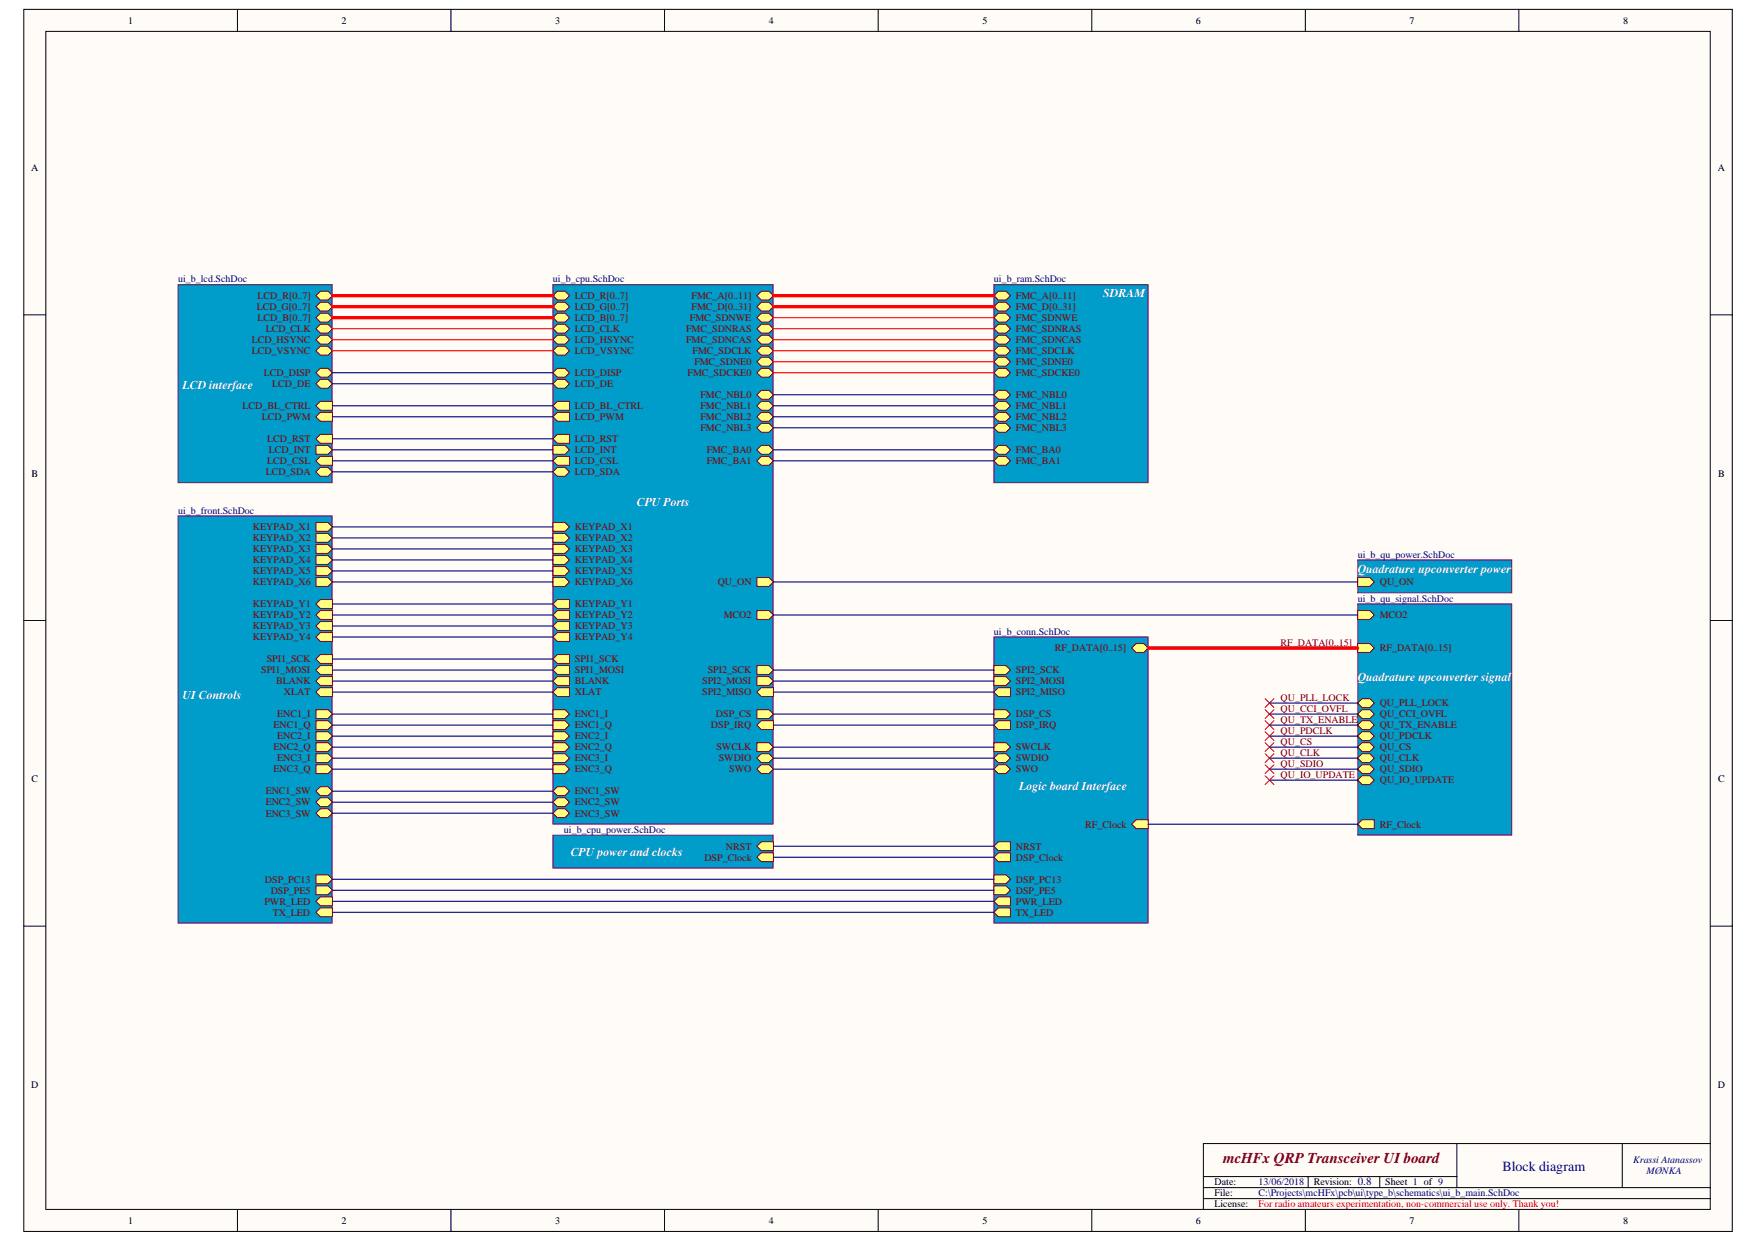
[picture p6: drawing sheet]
<svg xmlns="http://www.w3.org/2000/svg" width="297mm" height="210mm" viewBox="0 0 297 210" stroke-linecap="round" stroke-linejoin="round" font-family="sans-serif">
<defs><g id="words">
<text font-size="2.5" fill="#800000" x="206.6" y="196.5">mcHFx QRP Transceiver UI board</text>
<text font-size="2.4" fill="#000080" x="253.7" y="197.8">Block diagram</text>
<g font-size="2" fill="#fff">
<text x="186.3" y="50.2">SDRAM</text>
<text x="30.8" y="65.7">LCD interface</text>
<text x="107.5" y="85.4">CPU Ports</text>
<text x="229.3" y="96.7">Quadrature upconverter power</text>
<text x="30.8" y="118.1">UI Controls</text>
<text x="229.3" y="114.9">Quadrature upconverter signal</text>
<text x="172.1" y="133.4">Logic board Interface</text>
<text x="96.4" y="144.5">CPU power and clocks</text>
</g>
<g font-size="1.7">
<text x="21.7" y="4">1</text>
<text x="57.7" y="4">2</text>
<text x="93.8" y="4">3</text>
<text x="129.8" y="4">4</text>
<text x="165.9" y="4">5</text>
<text x="202" y="4">6</text>
<text x="238" y="4">7</text>
<text x="274.1" y="4">8</text>
<text x="5.3" y="28.9">A</text>
<text x="290.1" y="28.9">A</text>
<text x="5.3" y="80.5">B</text>
<text x="290.1" y="80.5">B</text>
<text x="5.3" y="132.1">C</text>
<text x="290.1" y="132.1">C</text>
<text x="5.3" y="183.7">D</text>
<text x="290.1" y="183.7">D</text>
<text x="205.1" y="200.2">Date:</text>
<text x="205.1" y="202">File:</text>
<text x="205.1" y="203.9">License:</text>
<text x="221.8" y="200.2">Revision: 0.8</text>
<text x="233.9" y="200.2">Sheet 1 of 9</text>
<text x="21.7" y="206.7">1</text>
<text x="57.7" y="206.7">2</text>
<text x="93.8" y="206.7">3</text>
<text x="129.8" y="206.7">4</text>
<text x="165.9" y="206.7">5</text>
<text x="202" y="206.7">6</text>
<text x="238" y="206.7">7</text>
<text x="274.1" y="206.7">8</text>
</g>
<g font-size="1.7" fill="#000080">
<text x="30.1" y="47.7">ui_b_lcd.SchDoc</text>
<text x="93.4" y="47.7">ui_b_cpu.SchDoc</text>
<text x="167.8" y="47.7">ui_b_ram.SchDoc</text>
<text x="30.1" y="86.8">ui_b_front.SchDoc</text>
<text x="229.3" y="94.2">ui_b_qu_power.SchDoc</text>
<text x="229.3" y="101.6">ui_b_qu_signal.SchDoc</text>
<text x="167.8" y="107.2">ui_b_conn.SchDoc</text>
<text x="95.2" y="140.7">ui_b_cpu_power.SchDoc</text>
<text x="275.8" y="196.5">Krassi Atanassov</text>
<text x="212.5" y="200.2">13/06/2018</text>
<text x="212.5" y="202">C:\Projects\mcHFx\pcb\ui\type_b\schematics\ui_b_main.SchDoc</text>
<text x="278" y="198.3">MØNKA</text>
</g>
<g font-size="1.7" fill="#800000">
<text x="43.3" y="52.3">LCD_G[0..7]</text>
<text x="43.5" y="50.5">LCD_R[0..7]</text>
<text x="97.1" y="50.5">LCD_R[0..7]</text>
<text x="97.1" y="52.3">LCD_G[0..7]</text>
<text x="116.8" y="50.5">FMC_A[0..11]</text>
<text x="116.8" y="52.3">FMC_D[0..31]</text>
<text x="171.6" y="50.5">FMC_A[0..11]</text>
<text x="171.6" y="52.3">FMC_D[0..31]</text>
<text x="42.5" y="58">LCD_HSYNC</text>
<text x="42.5" y="59.8">LCD_VSYNC</text>
<text x="43.5" y="54.2">LCD_B[0..7]</text>
<text x="44.9" y="56.1">LCD_CLK</text>
<text x="97.1" y="54.2">LCD_B[0..7]</text>
<text x="97.1" y="58">LCD_HSYNC</text>
<text x="97.1" y="56.1">LCD_CLK</text>
<text x="97.1" y="59.8">LCD_VSYNC</text>
<text x="115.9" y="56.1">FMC_SDNRAS</text>
<text x="115.9" y="58">FMC_SDNCAS</text>
<text x="116.5" y="54.2">FMC_SDNWE</text>
<text x="117" y="59.8">FMC_SDCLK</text>
<text x="171.6" y="54.2">FMC_SDNWE</text>
<text x="171.6" y="56.1">FMC_SDNRAS</text>
<text x="171.6" y="58">FMC_SDNCAS</text>
<text x="171.6" y="59.8">FMC_SDCLK</text>
<text x="44.6" y="63.5">LCD_DISP</text>
<text x="46" y="65.4">LCD_DE</text>
<text x="97.1" y="63.5">LCD_DISP</text>
<text x="97.1" y="65.4">LCD_DE</text>
<text x="116.1" y="63.5">FMC_SDCKE0</text>
<text x="117.3" y="61.7">FMC_SDNE0</text>
<text x="171.6" y="61.7">FMC_SDNE0</text>
<text x="171.6" y="63.5">FMC_SDCKE0</text>
<text x="40.9" y="69.1">LCD_BL_CTRL</text>
<text x="44.2" y="71">LCD_PWM</text>
<text x="97.1" y="69.1">LCD_BL_CTRL</text>
<text x="97.1" y="71">LCD_PWM</text>
<text x="118.3" y="67.2">FMC_NBL0</text>
<text x="118.3" y="69.1">FMC_NBL1</text>
<text x="118.3" y="71">FMC_NBL2</text>
<text x="171.6" y="67.2">FMC_NBL0</text>
<text x="171.6" y="69.1">FMC_NBL1</text>
<text x="171.6" y="71">FMC_NBL2</text>
<text x="45.1" y="74.7">LCD_RST</text>
<text x="45.4" y="76.5">LCD_INT</text>
<text x="97.1" y="76.5">LCD_INT</text>
<text x="97.1" y="74.7">LCD_RST</text>
<text x="118.3" y="72.8">FMC_NBL3</text>
<text x="119.3" y="76.5">FMC_BA0</text>
<text x="171.6" y="76.5">FMC_BA0</text>
<text x="171.6" y="72.8">FMC_NBL3</text>
<text x="44.9" y="80.3">LCD_SDA</text>
<text x="45.1" y="78.4">LCD_CSL</text>
<text x="97.1" y="78.4">LCD_CSL</text>
<text x="97.1" y="80.3">LCD_SDA</text>
<text x="119.3" y="78.4">FMC_BA1</text>
<text x="171.6" y="78.4">FMC_BA1</text>
<text x="42.7" y="89.5">KEYPAD_X1</text>
<text x="97.1" y="89.5">KEYPAD_X1</text>
<text x="42.7" y="91.4">KEYPAD_X2</text>
<text x="42.7" y="93.3">KEYPAD_X3</text>
<text x="42.7" y="95.1">KEYPAD_X4</text>
<text x="97.1" y="91.4">KEYPAD_X2</text>
<text x="97.1" y="93.3">KEYPAD_X3</text>
<text x="97.1" y="95.1">KEYPAD_X4</text>
<text x="42.7" y="97">KEYPAD_X5</text>
<text x="42.7" y="98.8">KEYPAD_X6</text>
<text x="97.1" y="97">KEYPAD_X5</text>
<text x="97.1" y="98.8">KEYPAD_X6</text>
<text x="121.2" y="98.8">QU_ON</text>
<text x="233" y="98.8">QU_ON</text>
<text x="42.7" y="102.6">KEYPAD_Y1</text>
<text x="42.7" y="104.4">KEYPAD_Y2</text>
<text x="42.7" y="106.3">KEYPAD_Y3</text>
<text x="97.1" y="102.6">KEYPAD_Y1</text>
<text x="97.1" y="104.4">KEYPAD_Y2</text>
<text x="97.1" y="106.3">KEYPAD_Y3</text>
<text x="122.2" y="104.4">MCO2</text>
<text x="233" y="104.4">MCO2</text>
<text x="42.7" y="108.1">KEYPAD_Y4</text>
<text x="44.1" y="113.7">SPI1_MOSI</text>
<text x="45" y="111.9">SPI1_SCK</text>
<text x="97.1" y="108.1">KEYPAD_Y4</text>
<text x="97.1" y="111.9">SPI1_SCK</text>
<text x="97.1" y="113.7">SPI1_MOSI</text>
<text x="119.5" y="113.7">SPI2_SCK</text>
<text x="171.6" y="113.7">SPI2_SCK</text>
<text x="178.1" y="110">RF_DATA[0..15]</text>
<text x="216.3" y="109.1">RF_DATA[0..15]</text>
<text x="233" y="110">RF_DATA[0..15]</text>
<text x="46.6" y="115.6">BLANK</text>
<text x="48" y="117.4">XLAT</text>
<text x="97.1" y="115.6">BLANK</text>
<text x="97.1" y="117.4">XLAT</text>
<text x="118.6" y="115.6">SPI2_MOSI</text>
<text x="118.6" y="117.4">SPI2_MISO</text>
<text x="171.6" y="115.6">SPI2_MOSI</text>
<text x="171.6" y="117.4">SPI2_MISO</text>
<text x="216.3" y="118.4">QU_PLL_LOCK</text>
<text x="233" y="119.3">QU_PLL_LOCK</text>
<text x="46.2" y="123">ENC1_Q</text>
<text x="46.8" y="121.1">ENC1_I</text>
<text x="46.8" y="124.9">ENC2_I</text>
<text x="97.1" y="121.1">ENC1_I</text>
<text x="97.1" y="123">ENC1_Q</text>
<text x="97.1" y="124.9">ENC2_I</text>
<text x="120.1" y="123">DSP_IRQ</text>
<text x="120.9" y="121.1">DSP_CS</text>
<text x="171.6" y="121.1">DSP_CS</text>
<text x="171.6" y="123">DSP_IRQ</text>
<text x="216.3" y="120.2">QU_CCI_OVFL</text>
<text x="216.3" y="122.1">QU_TX_ENABLE</text>
<text x="216.3" y="125.8">QU_CS</text>
<text x="216.3" y="123.9">QU_PDCLK</text>
<text x="233" y="121.1">QU_CCI_OVFL</text>
<text x="233" y="123">QU_TX_ENABLE</text>
<text x="233" y="124.9">QU_PDCLK</text>
<text x="46.2" y="126.7">ENC2_Q</text>
<text x="46.2" y="130.4">ENC3_Q</text>
<text x="46.8" y="128.6">ENC3_I</text>
<text x="97.1" y="126.7">ENC2_Q</text>
<text x="97.1" y="128.6">ENC3_I</text>
<text x="97.1" y="130.4">ENC3_Q</text>
<text x="121" y="126.7">SWCLK</text>
<text x="121.4" y="128.6">SWDIO</text>
<text x="123.1" y="130.4">SWO</text>
<text x="171.6" y="126.7">SWCLK</text>
<text x="171.6" y="128.6">SWDIO</text>
<text x="171.6" y="130.4">SWO</text>
<text x="216.3" y="127.6">QU_CLK</text>
<text x="216.3" y="129.5">QU_SDIO</text>
<text x="216.3" y="131.4">QU_IO_UPDATE</text>
<text x="233" y="126.7">QU_CS</text>
<text x="233" y="128.6">QU_CLK</text>
<text x="233" y="130.4">QU_SDIO</text>
<text x="44.9" y="137.9">ENC3_SW</text>
<text x="44.9" y="136">ENC2_SW</text>
<text x="44.9" y="134.2">ENC1_SW</text>
<text x="97.1" y="137.9">ENC3_SW</text>
<text x="97.1" y="136">ENC2_SW</text>
<text x="97.1" y="134.2">ENC1_SW</text>
<text x="233" y="132.3">QU_IO_UPDATE</text>
<text x="122.6" y="143.5">NRST</text>
<text x="171.6" y="143.5">NRST</text>
<text x="183.3" y="139.8">RF_Clock</text>
<text x="233" y="139.8">RF_Clock</text>
<text x="44.7" y="149.1">DSP_PC13</text>
<text x="119" y="145.3">DSP_Clock</text>
<text x="171.6" y="149.1">DSP_PC13</text>
<text x="171.6" y="145.3">DSP_Clock</text>
<text x="44.7" y="152.8">PWR_LED</text>
<text x="45.7" y="150.9">DSP_PE5</text>
<text x="46.1" y="154.6">TX_LED</text>
<text x="171.6" y="152.8">PWR_LED</text>
<text x="171.6" y="154.6">TX_LED</text>
<text x="171.6" y="150.9">DSP_PE5</text>
</g>
<text font-size="1.7" fill="#f00" x="212.5" y="203.9">For radio amateurs experimentation, non-commercial use only. Thank you!</text>
</g></defs>
<g fill="#fffcf8" stroke="#000" stroke-width=".17">
<path d="M4 1.6h288.5v206.4h-288.5z"/>
<path d="M7.7 5.3h281.1v198.9h-281.1z"/>
</g>
<g fill="none" stroke="#000" stroke-width=".17">
<path d="M40.1 1.6v3.7M76.2 1.6v3.7M112.2 1.6v3.7M148.3 1.6v3.7M184.4 1.6v3.7M220.4 1.6v3.7M256.5 1.6v3.7M4 53.2h3.7M288.8 53.2h3.8M4 104.8h3.7M288.8 104.8h3.8M4 156.4h3.7"/>
<path d="M288.8 156.4h3.8M203.2 198.7h42.8M220.9 198.7v1.8M233 198.7v1.8M246 193.1v7.4M274 193.1v7.4M288.8 193.1h-85.6v11.2M40.1 204.3v3.7M76.2 204.3v3.7M112.2 204.3v3.7M148.3 204.3v3.7M184.4 204.3v3.7"/>
<path d="M203.2 200.5h85.6M203.2 202.4h85.6M220.4 204.3v3.7M256.5 204.3v3.7"/>
</g>
<path d="M30.1 87.1h26v68.8h-26z" fill="#009cca" stroke="#800080" stroke-width=".19"/>
<path d="M53.4 147.7h2l.7 .8-.7 .7h-2z" fill-rule="evenodd" fill="#ffff80"/>
<path d="M53.4 147.7h2l.7 .8-.7 .7h-2z" fill="none" stroke="#800000" stroke-width=".17"/>
<path d="M53.4 88.2h2l.7 .8-.7 .7h-2z" fill-rule="evenodd" fill="#ffff80"/>
<path d="M53.4 88.2h2l.7 .8-.7 .7h-2z" fill="none" stroke="#800000" stroke-width=".17"/>
<path d="M53.4 90.1h2l.7 .7-.7 .8h-2z" fill-rule="evenodd" fill="#ffff80"/>
<path d="M53.4 90.1h2l.7 .7-.7 .8h-2z" fill="none" stroke="#800000" stroke-width=".17"/>
<path d="M53.4 92h2l.7 .7-.7 .7h-2z" fill-rule="evenodd" fill="#ffff80"/>
<path d="M53.4 92h2l.7 .7-.7 .7h-2z" fill="none" stroke="#800000" stroke-width=".17"/>
<path d="M53.4 93.8h2l.7 .8-.7 .7h-2z" fill-rule="evenodd" fill="#ffff80"/>
<path d="M53.4 93.8h2l.7 .8-.7 .7h-2z" fill="none" stroke="#800000" stroke-width=".17"/>
<path d="M53.4 95.7h2l.7 .7-.7 .8h-2z" fill-rule="evenodd" fill="#ffff80"/>
<path d="M53.4 95.7h2l.7 .7-.7 .8h-2z" fill="none" stroke="#800000" stroke-width=".17"/>
<path d="M53.4 97.5h2l.7 .8-.7 .7h-2z" fill-rule="evenodd" fill="#ffff80"/>
<path d="M53.4 97.5h2l.7 .8-.7 .7h-2z" fill="none" stroke="#800000" stroke-width=".17"/>
<path d="M53.4 102l.7-.7h2v1.4h-2z" fill-rule="evenodd" fill="#ffff80"/>
<path d="M53.4 102l.7-.7h2v1.4h-2z" fill="none" stroke="#800000" stroke-width=".17"/>
<path d="M53.4 103.9l.7-.8h2v1.5h-2z" fill-rule="evenodd" fill="#ffff80"/>
<path d="M53.4 103.9l.7-.8h2v1.5h-2z" fill="none" stroke="#800000" stroke-width=".17"/>
<path d="M53.4 105.7l.7-.7h2v1.5h-2z" fill-rule="evenodd" fill="#ffff80"/>
<path d="M53.4 105.7l.7-.7h2v1.5h-2z" fill="none" stroke="#800000" stroke-width=".17"/>
<path d="M53.4 107.6l.7-.8h2v1.5h-2z" fill-rule="evenodd" fill="#ffff80"/>
<path d="M53.4 107.6l.7-.8h2v1.5h-2z" fill="none" stroke="#800000" stroke-width=".17"/>
<path d="M53.4 111.3l.7-.8h2v1.5h-2z" fill-rule="evenodd" fill="#ffff80"/>
<path d="M53.4 111.3l.7-.8h2v1.5h-2z" fill="none" stroke="#800000" stroke-width=".17"/>
<path d="M53.4 113.2l.7-.8h2v1.5h-2z" fill-rule="evenodd" fill="#ffff80"/>
<path d="M53.4 113.2l.7-.8h2v1.5h-2z" fill="none" stroke="#800000" stroke-width=".17"/>
<path d="M53.4 115l.7-.7h2v1.5h-2z" fill-rule="evenodd" fill="#ffff80"/>
<path d="M53.4 115l.7-.7h2v1.5h-2z" fill="none" stroke="#800000" stroke-width=".17"/>
<path d="M53.4 116.9l.7-.8h2v1.5h-2z" fill-rule="evenodd" fill="#ffff80"/>
<path d="M53.4 116.9l.7-.8h2v1.5h-2z" fill="none" stroke="#800000" stroke-width=".17"/>
<path d="M53.4 119.8h2l.7 .8-.7 .7h-2z" fill-rule="evenodd" fill="#ffff80"/>
<path d="M53.4 119.8h2l.7 .8-.7 .7h-2z" fill="none" stroke="#800000" stroke-width=".17"/>
<path d="M53.4 121.7h2l.7 .7-.7 .8h-2z" fill-rule="evenodd" fill="#ffff80"/>
<path d="M53.4 121.7h2l.7 .7-.7 .8h-2z" fill="none" stroke="#800000" stroke-width=".17"/>
<path d="M53.4 123.6h2l.7 .7-.7 .8h-2z" fill-rule="evenodd" fill="#ffff80"/>
<path d="M53.4 123.6h2l.7 .7-.7 .8h-2z" fill="none" stroke="#800000" stroke-width=".17"/>
<path d="M53.4 125.4h2l.7 .8-.7 .7h-2z" fill-rule="evenodd" fill="#ffff80"/>
<path d="M53.4 125.4h2l.7 .8-.7 .7h-2z" fill="none" stroke="#800000" stroke-width=".17"/>
<path d="M53.4 127.3h2l.7 .7-.7 .8h-2z" fill-rule="evenodd" fill="#ffff80"/>
<path d="M53.4 127.3h2l.7 .7-.7 .8h-2z" fill="none" stroke="#800000" stroke-width=".17"/>
<path d="M53.4 129.1h2l.7 .8-.7 .7h-2z" fill-rule="evenodd" fill="#ffff80"/>
<path d="M53.4 129.1h2l.7 .8-.7 .7h-2z" fill="none" stroke="#800000" stroke-width=".17"/>
<path d="M53.4 152.2l.7-.7h2v1.4h-2z" fill-rule="evenodd" fill="#ffff80"/>
<path d="M53.4 152.2l.7-.7h2v1.4h-2z" fill="none" stroke="#800000" stroke-width=".17"/>
<path d="M53.4 154.1l.7-.8h2v1.5h-2z" fill-rule="evenodd" fill="#ffff80"/>
<path d="M53.4 154.1l.7-.8h2v1.5h-2z" fill="none" stroke="#800000" stroke-width=".17"/>
<path d="M53.4 149.6h2l.7 .7-.7 .8h-2z" fill-rule="evenodd" fill="#ffff80"/>
<path d="M53.4 149.6h2l.7 .7-.7 .8h-2z" fill="none" stroke="#800000" stroke-width=".17"/>
<path d="M53.4 137.3l.7-.7h1.3l.7 .7-.7 .8h-1.3z" fill-rule="evenodd" fill="#ffff80"/>
<path d="M53.4 137.3l.7-.7h1.3l.7 .7-.7 .8h-1.3z" fill="none" stroke="#800000" stroke-width=".17"/>
<path d="M53.4 135.5l.7-.8h1.3l.7 .8-.7 .7h-1.3z" fill-rule="evenodd" fill="#ffff80"/>
<path d="M53.4 135.5l.7-.8h1.3l.7 .8-.7 .7h-1.3z" fill="none" stroke="#800000" stroke-width=".17"/>
<path d="M53.4 133.6l.7-.7h1.3l.7 .7-.7 .7h-1.3z" fill-rule="evenodd" fill="#ffff80"/>
<path d="M53.4 133.6l.7-.7h1.3l.7 .7-.7 .7h-1.3z" fill="none" stroke="#800000" stroke-width=".17"/>
<path d="M167.8 107.6h26.1v48.3h-26.1z" fill="#009cca" stroke="#800080" stroke-width=".19"/>
<path d="M167.8 147.7h2.1l.7 .8-.7 .7h-2.1z" fill-rule="evenodd" fill="#ffff80"/>
<path d="M167.8 147.7h2.1l.7 .8-.7 .7h-2.1z" fill="none" stroke="#800000" stroke-width=".17"/>
<path d="M167.8 152.2l.8-.7h2v1.4h-2z" fill-rule="evenodd" fill="#ffff80"/>
<path d="M167.8 152.2l.8-.7h2v1.4h-2z" fill="none" stroke="#800000" stroke-width=".17"/>
<path d="M167.8 154.1l.8-.8h2v1.5h-2z" fill-rule="evenodd" fill="#ffff80"/>
<path d="M167.8 154.1l.8-.8h2v1.5h-2z" fill="none" stroke="#800000" stroke-width=".17"/>
<path d="M167.8 149.6h2.1l.7 .7-.7 .8h-2.1z" fill-rule="evenodd" fill="#ffff80"/>
<path d="M167.8 149.6h2.1l.7 .7-.7 .8h-2.1z" fill="none" stroke="#800000" stroke-width=".17"/>
<path d="M167.8 125.4h2.1l.7 .8-.7 .7h-2.1z" fill-rule="evenodd" fill="#ffff80"/>
<path d="M167.8 125.4h2.1l.7 .8-.7 .7h-2.1z" fill="none" stroke="#800000" stroke-width=".17"/>
<path d="M167.8 128l.8-.7h1.3l.7 .7-.7 .8h-1.3z" fill-rule="evenodd" fill="#ffff80"/>
<path d="M167.8 128l.8-.7h1.3l.7 .7-.7 .8h-1.3z" fill="none" stroke="#800000" stroke-width=".17"/>
<path d="M167.8 129.9l.8-.8h1.3l.7 .8-.7 .7h-1.3z" fill-rule="evenodd" fill="#ffff80"/>
<path d="M167.8 129.9l.8-.8h1.3l.7 .8-.7 .7h-1.3z" fill="none" stroke="#800000" stroke-width=".17"/>
<path d="M167.8 142.9l.8-.7h2v1.4h-2z" fill-rule="evenodd" fill="#ffff80"/>
<path d="M167.8 142.9l.8-.7h2v1.4h-2z" fill="none" stroke="#800000" stroke-width=".17"/>
<path d="M167.8 112.4h2.1l.7 .8-.7 .7h-2.1z" fill-rule="evenodd" fill="#ffff80"/>
<path d="M167.8 112.4h2.1l.7 .8-.7 .7h-2.1z" fill="none" stroke="#800000" stroke-width=".17"/>
<path d="M167.8 114.3h2.1l.7 .7-.7 .8h-2.1z" fill-rule="evenodd" fill="#ffff80"/>
<path d="M167.8 114.3h2.1l.7 .7-.7 .8h-2.1z" fill="none" stroke="#800000" stroke-width=".17"/>
<path d="M167.8 116.9l.8-.8h2v1.5h-2z" fill-rule="evenodd" fill="#ffff80"/>
<path d="M167.8 116.9l.8-.8h2v1.5h-2z" fill="none" stroke="#800000" stroke-width=".17"/>
<path d="M167.8 119.8h2.1l.7 .8-.7 .7h-2.1z" fill-rule="evenodd" fill="#ffff80"/>
<path d="M167.8 119.8h2.1l.7 .8-.7 .7h-2.1z" fill="none" stroke="#800000" stroke-width=".17"/>
<path d="M167.8 122.4l.8-.7h2v1.5h-2z" fill-rule="evenodd" fill="#ffff80"/>
<path d="M167.8 122.4l.8-.7h2v1.5h-2z" fill="none" stroke="#800000" stroke-width=".17"/>
<path d="M191.1 139.2l.8-.8h2v1.5h-2z" fill-rule="evenodd" fill="#ffff80"/>
<path d="M191.1 139.2l.8-.8h2v1.5h-2z" fill="none" stroke="#800000" stroke-width=".17"/>
<path d="M167.8 144.8l.8-.8h2v1.5h-2z" fill-rule="evenodd" fill="#ffff80"/>
<path d="M167.8 144.8l.8-.8h2v1.5h-2z" fill="none" stroke="#800000" stroke-width=".17"/>
<path d="M191.1 109.4l.8-.7h1.3l.7 .7-.7 .8h-1.3z" fill-rule="evenodd" fill="#ffff80"/>
<path d="M191.1 109.4l.8-.7h1.3l.7 .7-.7 .8h-1.3z" fill="none" stroke="#800000" stroke-width=".17"/>
<path d="M93.4 48.1h37.2v91h-37.2z" fill="#009cca" stroke="#800080" stroke-width=".19"/>
<path d="M127.8 49.9l.8-.7h1.3l.7 .7-.7 .8h-1.3z" fill-rule="evenodd" fill="#ffff80"/>
<path d="M127.8 49.9l.8-.7h1.3l.7 .7-.7 .8h-1.3z" fill="none" stroke="#800000" stroke-width=".17"/>
<path d="M127.8 51.8l.8-.8h1.3l.7 .8-.7 .7h-1.3z" fill-rule="evenodd" fill="#ffff80"/>
<path d="M127.8 51.8l.8-.8h1.3l.7 .8-.7 .7h-1.3z" fill="none" stroke="#800000" stroke-width=".17"/>
<path d="M127.8 53.6l.8-.7h1.3l.7 .7-.7 .8h-1.3z" fill-rule="evenodd" fill="#ffff80"/>
<path d="M127.8 53.6l.8-.7h1.3l.7 .7-.7 .8h-1.3z" fill="none" stroke="#800000" stroke-width=".17"/>
<path d="M127.8 55.5l.8-.7h1.3l.7 .7-.7 .7h-1.3z" fill-rule="evenodd" fill="#ffff80"/>
<path d="M127.8 55.5l.8-.7h1.3l.7 .7-.7 .7h-1.3z" fill="none" stroke="#800000" stroke-width=".17"/>
<path d="M127.8 57.4l.8-.8h1.3l.7 .8-.7 .7h-1.3z" fill-rule="evenodd" fill="#ffff80"/>
<path d="M127.8 57.4l.8-.8h1.3l.7 .8-.7 .7h-1.3z" fill="none" stroke="#800000" stroke-width=".17"/>
<path d="M127.8 59.2l.8-.7h1.3l.7 .7-.7 .8h-1.3z" fill-rule="evenodd" fill="#ffff80"/>
<path d="M127.8 59.2l.8-.7h1.3l.7 .7-.7 .8h-1.3z" fill="none" stroke="#800000" stroke-width=".17"/>
<path d="M127.8 76l.8-.8h1.3l.7 .8-.7 .7h-1.3z" fill-rule="evenodd" fill="#ffff80"/>
<path d="M127.8 76l.8-.8h1.3l.7 .8-.7 .7h-1.3z" fill="none" stroke="#800000" stroke-width=".17"/>
<path d="M127.8 77.8l.8-.7h1.3l.7 .7-.7 .8h-1.3z" fill-rule="evenodd" fill="#ffff80"/>
<path d="M127.8 77.8l.8-.7h1.3l.7 .7-.7 .8h-1.3z" fill="none" stroke="#800000" stroke-width=".17"/>
<path d="M127.8 61.1l.8-.8h1.3l.7 .8-.7 .7h-1.3z" fill-rule="evenodd" fill="#ffff80"/>
<path d="M127.8 61.1l.8-.8h1.3l.7 .8-.7 .7h-1.3z" fill="none" stroke="#800000" stroke-width=".17"/>
<path d="M127.8 62.9l.8-.7h1.3l.7 .7-.7 .8h-1.3z" fill-rule="evenodd" fill="#ffff80"/>
<path d="M127.8 62.9l.8-.7h1.3l.7 .7-.7 .8h-1.3z" fill="none" stroke="#800000" stroke-width=".17"/>
<path d="M127.8 66.7l.8-.8h1.3l.7 .8-.7 .7h-1.3z" fill-rule="evenodd" fill="#ffff80"/>
<path d="M127.8 66.7l.8-.8h1.3l.7 .8-.7 .7h-1.3z" fill="none" stroke="#800000" stroke-width=".17"/>
<path d="M127.8 68.5l.8-.7h1.3l.7 .7-.7 .8h-1.3z" fill-rule="evenodd" fill="#ffff80"/>
<path d="M127.8 68.5l.8-.7h1.3l.7 .7-.7 .8h-1.3z" fill="none" stroke="#800000" stroke-width=".17"/>
<path d="M93.4 49.9l.7-.7h1.3l.8 .7-.8 .8h-1.3z" fill-rule="evenodd" fill="#ffff80"/>
<path d="M93.4 49.9l.7-.7h1.3l.8 .7-.8 .8h-1.3z" fill="none" stroke="#800000" stroke-width=".17"/>
<path d="M93.4 68.5l.7-.7h2.1v1.5h-2.1z" fill-rule="evenodd" fill="#ffff80"/>
<path d="M93.4 68.5l.7-.7h2.1v1.5h-2.1z" fill="none" stroke="#800000" stroke-width=".17"/>
<path d="M93.4 53.6l.7-.7h1.3l.8 .7-.8 .8h-1.3z" fill-rule="evenodd" fill="#ffff80"/>
<path d="M93.4 53.6l.7-.7h1.3l.8 .7-.8 .8h-1.3z" fill="none" stroke="#800000" stroke-width=".17"/>
<path d="M93.4 51.8l.7-.8h1.3l.8 .8-.8 .7h-1.3z" fill-rule="evenodd" fill="#ffff80"/>
<path d="M93.4 51.8l.7-.8h1.3l.8 .8-.8 .7h-1.3z" fill="none" stroke="#800000" stroke-width=".17"/>
<path d="M93.4 57.4l.7-.8h1.3l.8 .8-.8 .7h-1.3z" fill-rule="evenodd" fill="#ffff80"/>
<path d="M93.4 57.4l.7-.8h1.3l.8 .8-.8 .7h-1.3z" fill="none" stroke="#800000" stroke-width=".17"/>
<path d="M93.4 55.5l.7-.7h1.3l.8 .7-.8 .7h-1.3z" fill-rule="evenodd" fill="#ffff80"/>
<path d="M93.4 55.5l.7-.7h1.3l.8 .7-.8 .7h-1.3z" fill="none" stroke="#800000" stroke-width=".17"/>
<path d="M93.4 59.2l.7-.7h1.3l.8 .7-.8 .8h-1.3z" fill-rule="evenodd" fill="#ffff80"/>
<path d="M93.4 59.2l.7-.7h1.3l.8 .7-.8 .8h-1.3z" fill="none" stroke="#800000" stroke-width=".17"/>
<path d="M93.4 62.9l.7-.7h1.3l.8 .7-.8 .8h-1.3z" fill-rule="evenodd" fill="#ffff80"/>
<path d="M93.4 62.9l.7-.7h1.3l.8 .7-.8 .8h-1.3z" fill="none" stroke="#800000" stroke-width=".17"/>
<path d="M93.4 64.8l.7-.7h1.3l.8 .7-.8 .7h-1.3z" fill-rule="evenodd" fill="#ffff80"/>
<path d="M93.4 64.8l.7-.7h1.3l.8 .7-.8 .7h-1.3z" fill="none" stroke="#800000" stroke-width=".17"/>
<path d="M93.4 75.2h2l.8 .8-.8 .7h-2z" fill-rule="evenodd" fill="#ffff80"/>
<path d="M93.4 75.2h2l.8 .8-.8 .7h-2z" fill="none" stroke="#800000" stroke-width=".17"/>
<path d="M93.4 119.8h2l.8 .8-.8 .7h-2z" fill-rule="evenodd" fill="#ffff80"/>
<path d="M93.4 119.8h2l.8 .8-.8 .7h-2z" fill="none" stroke="#800000" stroke-width=".17"/>
<path d="M93.4 121.7h2l.8 .7-.8 .8h-2z" fill-rule="evenodd" fill="#ffff80"/>
<path d="M93.4 121.7h2l.8 .7-.8 .8h-2z" fill="none" stroke="#800000" stroke-width=".17"/>
<path d="M93.4 123.6h2l.8 .7-.8 .8h-2z" fill-rule="evenodd" fill="#ffff80"/>
<path d="M93.4 123.6h2l.8 .7-.8 .8h-2z" fill="none" stroke="#800000" stroke-width=".17"/>
<path d="M93.4 125.4h2l.8 .8-.8 .7h-2z" fill-rule="evenodd" fill="#ffff80"/>
<path d="M93.4 125.4h2l.8 .8-.8 .7h-2z" fill="none" stroke="#800000" stroke-width=".17"/>
<path d="M93.4 127.3h2l.8 .7-.8 .8h-2z" fill-rule="evenodd" fill="#ffff80"/>
<path d="M93.4 127.3h2l.8 .7-.8 .8h-2z" fill="none" stroke="#800000" stroke-width=".17"/>
<path d="M93.4 129.1h2l.8 .8-.8 .7h-2z" fill-rule="evenodd" fill="#ffff80"/>
<path d="M93.4 129.1h2l.8 .8-.8 .7h-2z" fill="none" stroke="#800000" stroke-width=".17"/>
<path d="M93.4 74.1l.7-.7h2.1v1.4h-2.1z" fill-rule="evenodd" fill="#ffff80"/>
<path d="M93.4 74.1l.7-.7h2.1v1.4h-2.1z" fill="none" stroke="#800000" stroke-width=".17"/>
<path d="M93.4 77.8l.7-.7h2.1v1.5h-2.1z" fill-rule="evenodd" fill="#ffff80"/>
<path d="M93.4 77.8l.7-.7h2.1v1.5h-2.1z" fill="none" stroke="#800000" stroke-width=".17"/>
<path d="M93.4 79.7l.7-.8h1.3l.8 .8-.8 .7h-1.3z" fill-rule="evenodd" fill="#ffff80"/>
<path d="M93.4 79.7l.7-.8h1.3l.8 .8-.8 .7h-1.3z" fill="none" stroke="#800000" stroke-width=".17"/>
<path d="M127.8 70.4l.8-.8h1.3l.7 .8-.7 .7h-1.3z" fill-rule="evenodd" fill="#ffff80"/>
<path d="M127.8 70.4l.8-.8h1.3l.7 .8-.7 .7h-1.3z" fill="none" stroke="#800000" stroke-width=".17"/>
<path d="M127.8 72.2l.8-.7h1.3l.7 .7-.7 .8h-1.3z" fill-rule="evenodd" fill="#ffff80"/>
<path d="M127.8 72.2l.8-.7h1.3l.7 .7-.7 .8h-1.3z" fill="none" stroke="#800000" stroke-width=".17"/>
<path d="M93.4 88.2h2l.8 .8-.8 .7h-2z" fill-rule="evenodd" fill="#ffff80"/>
<path d="M93.4 88.2h2l.8 .8-.8 .7h-2z" fill="none" stroke="#800000" stroke-width=".17"/>
<path d="M93.4 90.1h2l.8 .7-.8 .8h-2z" fill-rule="evenodd" fill="#ffff80"/>
<path d="M93.4 90.1h2l.8 .7-.8 .8h-2z" fill="none" stroke="#800000" stroke-width=".17"/>
<path d="M93.4 92h2l.8 .7-.8 .7h-2z" fill-rule="evenodd" fill="#ffff80"/>
<path d="M93.4 92h2l.8 .7-.8 .7h-2z" fill="none" stroke="#800000" stroke-width=".17"/>
<path d="M93.4 93.8h2l.8 .8-.8 .7h-2z" fill-rule="evenodd" fill="#ffff80"/>
<path d="M93.4 93.8h2l.8 .8-.8 .7h-2z" fill="none" stroke="#800000" stroke-width=".17"/>
<path d="M93.4 95.7h2l.8 .7-.8 .8h-2z" fill-rule="evenodd" fill="#ffff80"/>
<path d="M93.4 95.7h2l.8 .7-.8 .8h-2z" fill="none" stroke="#800000" stroke-width=".17"/>
<path d="M93.4 97.5h2l.8 .8-.8 .7h-2z" fill-rule="evenodd" fill="#ffff80"/>
<path d="M93.4 97.5h2l.8 .8-.8 .7h-2z" fill="none" stroke="#800000" stroke-width=".17"/>
<path d="M93.4 102l.7-.7h2.1v1.4h-2.1z" fill-rule="evenodd" fill="#ffff80"/>
<path d="M93.4 102l.7-.7h2.1v1.4h-2.1z" fill="none" stroke="#800000" stroke-width=".17"/>
<path d="M93.4 103.9l.7-.8h2.1v1.5h-2.1z" fill-rule="evenodd" fill="#ffff80"/>
<path d="M93.4 103.9l.7-.8h2.1v1.5h-2.1z" fill="none" stroke="#800000" stroke-width=".17"/>
<path d="M93.4 105.7l.7-.7h2.1v1.5h-2.1z" fill-rule="evenodd" fill="#ffff80"/>
<path d="M93.4 105.7l.7-.7h2.1v1.5h-2.1z" fill="none" stroke="#800000" stroke-width=".17"/>
<path d="M93.4 107.6l.7-.8h2.1v1.5h-2.1z" fill-rule="evenodd" fill="#ffff80"/>
<path d="M93.4 107.6l.7-.8h2.1v1.5h-2.1z" fill="none" stroke="#800000" stroke-width=".17"/>
<path d="M93.4 111.3l.7-.8h2.1v1.5h-2.1z" fill-rule="evenodd" fill="#ffff80"/>
<path d="M93.4 111.3l.7-.8h2.1v1.5h-2.1z" fill="none" stroke="#800000" stroke-width=".17"/>
<path d="M93.4 113.2l.7-.8h2.1v1.5h-2.1z" fill-rule="evenodd" fill="#ffff80"/>
<path d="M93.4 113.2l.7-.8h2.1v1.5h-2.1z" fill="none" stroke="#800000" stroke-width=".17"/>
<path d="M93.4 115l.7-.7h2.1v1.5h-2.1z" fill-rule="evenodd" fill="#ffff80"/>
<path d="M93.4 115l.7-.7h2.1v1.5h-2.1z" fill="none" stroke="#800000" stroke-width=".17"/>
<path d="M93.4 116.9l.7-.8h2.1v1.5h-2.1z" fill-rule="evenodd" fill="#ffff80"/>
<path d="M93.4 116.9l.7-.8h2.1v1.5h-2.1z" fill="none" stroke="#800000" stroke-width=".17"/>
<path d="M93.4 70.4l.7-.8h2.1v1.5h-2.1z" fill-rule="evenodd" fill="#ffff80"/>
<path d="M93.4 70.4l.7-.8h2.1v1.5h-2.1z" fill="none" stroke="#800000" stroke-width=".17"/>
<path d="M127.8 125.4h2.1l.7 .8-.7 .7h-2.1z" fill-rule="evenodd" fill="#ffff80"/>
<path d="M127.8 125.4h2.1l.7 .8-.7 .7h-2.1z" fill="none" stroke="#800000" stroke-width=".17"/>
<path d="M127.8 128l.8-.7h1.3l.7 .7-.7 .8h-1.3z" fill-rule="evenodd" fill="#ffff80"/>
<path d="M127.8 128l.8-.7h1.3l.7 .7-.7 .8h-1.3z" fill="none" stroke="#800000" stroke-width=".17"/>
<path d="M127.8 129.9l.8-.8h1.3l.7 .8-.7 .7h-1.3z" fill-rule="evenodd" fill="#ffff80"/>
<path d="M127.8 129.9l.8-.8h1.3l.7 .8-.7 .7h-1.3z" fill="none" stroke="#800000" stroke-width=".17"/>
<path d="M127.8 112.4h2.1l.7 .8-.7 .7h-2.1z" fill-rule="evenodd" fill="#ffff80"/>
<path d="M127.8 112.4h2.1l.7 .8-.7 .7h-2.1z" fill="none" stroke="#800000" stroke-width=".17"/>
<path d="M127.8 114.3h2.1l.7 .7-.7 .8h-2.1z" fill-rule="evenodd" fill="#ffff80"/>
<path d="M127.8 114.3h2.1l.7 .7-.7 .8h-2.1z" fill="none" stroke="#800000" stroke-width=".17"/>
<path d="M127.8 116.9l.8-.8h2v1.5h-2z" fill-rule="evenodd" fill="#ffff80"/>
<path d="M127.8 116.9l.8-.8h2v1.5h-2z" fill="none" stroke="#800000" stroke-width=".17"/>
<path d="M127.8 119.8h2.1l.7 .8-.7 .7h-2.1z" fill-rule="evenodd" fill="#ffff80"/>
<path d="M127.8 119.8h2.1l.7 .8-.7 .7h-2.1z" fill="none" stroke="#800000" stroke-width=".17"/>
<path d="M127.8 122.4l.8-.7h2v1.5h-2z" fill-rule="evenodd" fill="#ffff80"/>
<path d="M127.8 122.4l.8-.7h2v1.5h-2z" fill="none" stroke="#800000" stroke-width=".17"/>
<path d="M127.8 103.1h2.1l.7 .8-.7 .7h-2.1z" fill-rule="evenodd" fill="#ffff80"/>
<path d="M127.8 103.1h2.1l.7 .8-.7 .7h-2.1z" fill="none" stroke="#800000" stroke-width=".17"/>
<path d="M127.8 97.5h2.1l.7 .8-.7 .7h-2.1z" fill-rule="evenodd" fill="#ffff80"/>
<path d="M127.8 97.5h2.1l.7 .8-.7 .7h-2.1z" fill="none" stroke="#800000" stroke-width=".17"/>
<path d="M93.4 137.3l.7-.7h1.3l.8 .7-.8 .8h-1.3z" fill-rule="evenodd" fill="#ffff80"/>
<path d="M93.4 137.3l.7-.7h1.3l.8 .7-.8 .8h-1.3z" fill="none" stroke="#800000" stroke-width=".17"/>
<path d="M93.4 135.5l.7-.8h1.3l.8 .8-.8 .7h-1.3z" fill-rule="evenodd" fill="#ffff80"/>
<path d="M93.4 135.5l.7-.8h1.3l.8 .8-.8 .7h-1.3z" fill="none" stroke="#800000" stroke-width=".17"/>
<path d="M93.4 133.6l.7-.7h1.3l.8 .7-.8 .7h-1.3z" fill-rule="evenodd" fill="#ffff80"/>
<path d="M93.4 133.6l.7-.7h1.3l.8 .7-.8 .7h-1.3z" fill="none" stroke="#800000" stroke-width=".17"/>
<path d="M167.8 48.1h26.1v33.4h-26.1z" fill="#009cca" stroke="#800080" stroke-width=".19"/>
<path d="M167.8 49.9l.8-.7h1.3l.7 .7-.7 .8h-1.3z" fill-rule="evenodd" fill="#ffff80"/>
<path d="M167.8 49.9l.8-.7h1.3l.7 .7-.7 .8h-1.3z" fill="none" stroke="#800000" stroke-width=".17"/>
<path d="M167.8 51.8l.8-.8h1.3l.7 .8-.7 .7h-1.3z" fill-rule="evenodd" fill="#ffff80"/>
<path d="M167.8 51.8l.8-.8h1.3l.7 .8-.7 .7h-1.3z" fill="none" stroke="#800000" stroke-width=".17"/>
<path d="M167.8 53.6l.8-.7h1.3l.7 .7-.7 .8h-1.3z" fill-rule="evenodd" fill="#ffff80"/>
<path d="M167.8 53.6l.8-.7h1.3l.7 .7-.7 .8h-1.3z" fill="none" stroke="#800000" stroke-width=".17"/>
<path d="M167.8 55.5l.8-.7h1.3l.7 .7-.7 .7h-1.3z" fill-rule="evenodd" fill="#ffff80"/>
<path d="M167.8 55.5l.8-.7h1.3l.7 .7-.7 .7h-1.3z" fill="none" stroke="#800000" stroke-width=".17"/>
<path d="M167.8 57.4l.8-.8h1.3l.7 .8-.7 .7h-1.3z" fill-rule="evenodd" fill="#ffff80"/>
<path d="M167.8 57.4l.8-.8h1.3l.7 .8-.7 .7h-1.3z" fill="none" stroke="#800000" stroke-width=".17"/>
<path d="M167.8 59.2l.8-.7h1.3l.7 .7-.7 .8h-1.3z" fill-rule="evenodd" fill="#ffff80"/>
<path d="M167.8 59.2l.8-.7h1.3l.7 .7-.7 .8h-1.3z" fill="none" stroke="#800000" stroke-width=".17"/>
<path d="M167.8 76l.8-.8h1.3l.7 .8-.7 .7h-1.3z" fill-rule="evenodd" fill="#ffff80"/>
<path d="M167.8 76l.8-.8h1.3l.7 .8-.7 .7h-1.3z" fill="none" stroke="#800000" stroke-width=".17"/>
<path d="M167.8 77.8l.8-.7h1.3l.7 .7-.7 .8h-1.3z" fill-rule="evenodd" fill="#ffff80"/>
<path d="M167.8 77.8l.8-.7h1.3l.7 .7-.7 .8h-1.3z" fill="none" stroke="#800000" stroke-width=".17"/>
<path d="M167.8 66.7l.8-.8h1.3l.7 .8-.7 .7h-1.3z" fill-rule="evenodd" fill="#ffff80"/>
<path d="M167.8 66.7l.8-.8h1.3l.7 .8-.7 .7h-1.3z" fill="none" stroke="#800000" stroke-width=".17"/>
<path d="M167.8 68.5l.8-.7h1.3l.7 .7-.7 .8h-1.3z" fill-rule="evenodd" fill="#ffff80"/>
<path d="M167.8 68.5l.8-.7h1.3l.7 .7-.7 .8h-1.3z" fill="none" stroke="#800000" stroke-width=".17"/>
<path d="M167.8 61.1l.8-.8h1.3l.7 .8-.7 .7h-1.3z" fill-rule="evenodd" fill="#ffff80"/>
<path d="M167.8 61.1l.8-.8h1.3l.7 .8-.7 .7h-1.3z" fill="none" stroke="#800000" stroke-width=".17"/>
<path d="M167.8 62.9l.8-.7h1.3l.7 .7-.7 .8h-1.3z" fill-rule="evenodd" fill="#ffff80"/>
<path d="M167.8 62.9l.8-.7h1.3l.7 .7-.7 .8h-1.3z" fill="none" stroke="#800000" stroke-width=".17"/>
<path d="M167.8 70.4l.8-.8h1.3l.7 .8-.7 .7h-1.3z" fill-rule="evenodd" fill="#ffff80"/>
<path d="M167.8 70.4l.8-.8h1.3l.7 .8-.7 .7h-1.3z" fill="none" stroke="#800000" stroke-width=".17"/>
<path d="M167.8 72.2l.8-.7h1.3l.7 .7-.7 .8h-1.3z" fill-rule="evenodd" fill="#ffff80"/>
<path d="M167.8 72.2l.8-.7h1.3l.7 .7-.7 .8h-1.3z" fill="none" stroke="#800000" stroke-width=".17"/>
<path d="M30.1 48.1h26v33.4h-26z" fill="#009cca" stroke="#800080" stroke-width=".19"/>
<path d="M53.4 49.9l.7-.7h1.3l.7 .7-.7 .8h-1.3z" fill-rule="evenodd" fill="#ffff80"/>
<path d="M53.4 49.9l.7-.7h1.3l.7 .7-.7 .8h-1.3z" fill="none" stroke="#800000" stroke-width=".17"/>
<path d="M53.4 68.5l.7-.7h2v1.5h-2z" fill-rule="evenodd" fill="#ffff80"/>
<path d="M53.4 68.5l.7-.7h2v1.5h-2z" fill="none" stroke="#800000" stroke-width=".17"/>
<path d="M53.4 53.6l.7-.7h1.3l.7 .7-.7 .8h-1.3z" fill-rule="evenodd" fill="#ffff80"/>
<path d="M53.4 53.6l.7-.7h1.3l.7 .7-.7 .8h-1.3z" fill="none" stroke="#800000" stroke-width=".17"/>
<path d="M53.4 51.8l.7-.8h1.3l.7 .8-.7 .7h-1.3z" fill-rule="evenodd" fill="#ffff80"/>
<path d="M53.4 51.8l.7-.8h1.3l.7 .8-.7 .7h-1.3z" fill="none" stroke="#800000" stroke-width=".17"/>
<path d="M53.4 57.4l.7-.8h1.3l.7 .8-.7 .7h-1.3z" fill-rule="evenodd" fill="#ffff80"/>
<path d="M53.4 57.4l.7-.8h1.3l.7 .8-.7 .7h-1.3z" fill="none" stroke="#800000" stroke-width=".17"/>
<path d="M53.4 55.5l.7-.7h1.3l.7 .7-.7 .7h-1.3z" fill-rule="evenodd" fill="#ffff80"/>
<path d="M53.4 55.5l.7-.7h1.3l.7 .7-.7 .7h-1.3z" fill="none" stroke="#800000" stroke-width=".17"/>
<path d="M53.4 59.2l.7-.7h1.3l.7 .7-.7 .8h-1.3z" fill-rule="evenodd" fill="#ffff80"/>
<path d="M53.4 59.2l.7-.7h1.3l.7 .7-.7 .8h-1.3z" fill="none" stroke="#800000" stroke-width=".17"/>
<path d="M53.4 62.9l.7-.7h1.3l.7 .7-.7 .8h-1.3z" fill-rule="evenodd" fill="#ffff80"/>
<path d="M53.4 62.9l.7-.7h1.3l.7 .7-.7 .8h-1.3z" fill="none" stroke="#800000" stroke-width=".17"/>
<path d="M53.4 64.8l.7-.7h1.3l.7 .7-.7 .7h-1.3z" fill-rule="evenodd" fill="#ffff80"/>
<path d="M53.4 64.8l.7-.7h1.3l.7 .7-.7 .7h-1.3z" fill="none" stroke="#800000" stroke-width=".17"/>
<path d="M53.4 74.1l.7-.7h2v1.4h-2z" fill-rule="evenodd" fill="#ffff80"/>
<path d="M53.4 74.1l.7-.7h2v1.4h-2z" fill="none" stroke="#800000" stroke-width=".17"/>
<path d="M53.4 75.2h2l.7 .8-.7 .7h-2z" fill-rule="evenodd" fill="#ffff80"/>
<path d="M53.4 75.2h2l.7 .8-.7 .7h-2z" fill="none" stroke="#800000" stroke-width=".17"/>
<path d="M53.4 77.8l.7-.7h2v1.5h-2z" fill-rule="evenodd" fill="#ffff80"/>
<path d="M53.4 77.8l.7-.7h2v1.5h-2z" fill="none" stroke="#800000" stroke-width=".17"/>
<path d="M53.4 79.7l.7-.8h1.3l.7 .8-.7 .7h-1.3z" fill-rule="evenodd" fill="#ffff80"/>
<path d="M53.4 79.7l.7-.8h1.3l.7 .8-.7 .7h-1.3z" fill="none" stroke="#800000" stroke-width=".17"/>
<path d="M53.4 70.4l.7-.8h2v1.5h-2z" fill-rule="evenodd" fill="#ffff80"/>
<path d="M53.4 70.4l.7-.8h2v1.5h-2z" fill="none" stroke="#800000" stroke-width=".17"/>
<path d="M93.4 141h37.2v5.6h-37.2z" fill="#009cca" stroke="#800080" stroke-width=".19"/>
<path d="M127.8 142.9l.8-.7h2v1.4h-2z" fill-rule="evenodd" fill="#ffff80"/>
<path d="M127.8 142.9l.8-.7h2v1.4h-2z" fill="none" stroke="#800000" stroke-width=".17"/>
<path d="M127.8 144.8l.8-.8h2v1.5h-2z" fill-rule="evenodd" fill="#ffff80"/>
<path d="M127.8 144.8l.8-.8h2v1.5h-2z" fill="none" stroke="#800000" stroke-width=".17"/>
<path d="M229.3 102h26v39h-26z" fill="#009cca" stroke="#800080" stroke-width=".19"/>
<path d="M229.3 108.7h2l.8 .7-.8 .8h-2z" fill-rule="evenodd" fill="#ffff80"/>
<path d="M229.3 108.7h2l.8 .7-.8 .8h-2z" fill="none" stroke="#800000" stroke-width=".17"/>
<path d="M229.3 118.7l.7-.7h1.3l.8 .7-.8 .8h-1.3z" fill-rule="evenodd" fill="#ffff80"/>
<path d="M229.3 118.7l.7-.7h1.3l.8 .7-.8 .8h-1.3z" fill="none" stroke="#800000" stroke-width=".17"/>
<path d="M229.3 120.6l.7-.8h1.3l.8 .8-.8 .7h-1.3z" fill-rule="evenodd" fill="#ffff80"/>
<path d="M229.3 120.6l.7-.8h1.3l.8 .8-.8 .7h-1.3z" fill="none" stroke="#800000" stroke-width=".17"/>
<path d="M229.3 122.4l.7-.7h1.3l.8 .7-.8 .8h-1.3z" fill-rule="evenodd" fill="#ffff80"/>
<path d="M229.3 122.4l.7-.7h1.3l.8 .7-.8 .8h-1.3z" fill="none" stroke="#800000" stroke-width=".17"/>
<path d="M229.3 124.3l.7-.7h1.3l.8 .7-.8 .8h-1.3z" fill-rule="evenodd" fill="#ffff80"/>
<path d="M229.3 124.3l.7-.7h1.3l.8 .7-.8 .8h-1.3z" fill="none" stroke="#800000" stroke-width=".17"/>
<path d="M229.3 126.2l.7-.8h1.3l.8 .8-.8 .7h-1.3z" fill-rule="evenodd" fill="#ffff80"/>
<path d="M229.3 126.2l.7-.8h1.3l.8 .8-.8 .7h-1.3z" fill="none" stroke="#800000" stroke-width=".17"/>
<path d="M229.3 128l.7-.7h1.3l.8 .7-.8 .8h-1.3z" fill-rule="evenodd" fill="#ffff80"/>
<path d="M229.3 128l.7-.7h1.3l.8 .7-.8 .8h-1.3z" fill="none" stroke="#800000" stroke-width=".17"/>
<path d="M229.3 129.9l.7-.8h1.3l.8 .8-.8 .7h-1.3z" fill-rule="evenodd" fill="#ffff80"/>
<path d="M229.3 129.9l.7-.8h1.3l.8 .8-.8 .7h-1.3z" fill="none" stroke="#800000" stroke-width=".17"/>
<path d="M229.3 131.7l.7-.7h1.3l.8 .7-.8 .8h-1.3z" fill-rule="evenodd" fill="#ffff80"/>
<path d="M229.3 131.7l.7-.7h1.3l.8 .7-.8 .8h-1.3z" fill="none" stroke="#800000" stroke-width=".17"/>
<path d="M229.3 103.1h2l.8 .8-.8 .7h-2z" fill-rule="evenodd" fill="#ffff80"/>
<path d="M229.3 103.1h2l.8 .8-.8 .7h-2z" fill="none" stroke="#800000" stroke-width=".17"/>
<path d="M229.3 139.2l.7-.8h2.1v1.5h-2.1z" fill-rule="evenodd" fill="#ffff80"/>
<path d="M229.3 139.2l.7-.8h2.1v1.5h-2.1z" fill="none" stroke="#800000" stroke-width=".17"/>
<path d="M229.3 94.6h26v5.5h-26z" fill="#009cca" stroke="#800080" stroke-width=".19"/>
<path d="M229.3 97.5h2l.8 .8-.8 .7h-2z" fill-rule="evenodd" fill="#ffff80"/>
<path d="M229.3 97.5h2l.8 .8-.8 .7h-2z" fill="none" stroke="#800000" stroke-width=".17"/>
<g fill="none" stroke="#f00" stroke-width=".17">
<path d="M213.6 118l1.5 1.5M213.6 119.8l1.5 1.5M215.1 118l-1.5 1.5M215.1 119.8l-1.5 1.5M213.6 121.7l1.5 1.5M213.6 123.6l1.5 1.5M213.6 125.4l1.5 1.5M213.6 127.3l1.5 1.5M213.6 129.1l1.5 1.5M213.6 131l1.5 1.5M215.1 121.7l-1.5 1.5M215.1 123.6l-1.5 1.5"/>
<path d="M215.1 125.4l-1.5 1.5M215.1 127.3l-1.5 1.5M215.1 129.1l-1.5 1.5M215.1 131l-1.5 1.5"/>
</g>
<path d="M56.1 55.5h37.3M56.1 57.4h37.3M56.1 59.2h37.3M130.6 55.5h37.2M130.6 53.6h37.2M130.6 57.4h37.2M130.6 59.2h37.2M130.6 61.1h37.2M130.6 62.9h37.2" fill="none" stroke="#f00" stroke-width=".19"/>
<g fill="none" stroke="#000080" stroke-width=".19">
<path d="M56.1 62.9h37.3M56.1 64.8h37.3M56.1 68.5h37.3M56.1 70.4h37.3M56.1 76h37.3M56.1 77.8h37.3M56.1 74.1h37.3M56.1 79.7h37.3M130.6 66.7h37.2M130.6 68.5h37.2M130.6 70.4h37.2M130.6 72.2h37.2"/>
<path d="M130.6 76h37.2M130.6 77.8h37.2M56.1 89h37.3M56.1 90.8h37.3M56.1 92.7h37.3M56.1 94.6h37.3M56.1 96.4h37.3M56.1 98.3h37.3M130.6 98.3h98.7M56.1 102h37.3M56.1 103.9h37.3M56.1 105.7h37.3"/>
<path d="M56.1 107.6h37.3M56.1 111.3h37.3M56.1 113.2h37.3M56.1 116.9h37.3M56.1 115h37.3M130.6 103.9h98.7M130.6 113.2h37.2M130.6 116.9h37.2M130.6 115h37.2M214.4 118.7h14.9M56.1 120.6h37.3M56.1 122.4h37.3"/>
<path d="M56.1 124.3h37.3M56.1 126.2h37.3M56.1 128h37.3M56.1 129.9h37.3M56.1 137.3h37.3M56.1 135.5h37.3M56.1 133.6h37.3M130.6 120.6h37.2M130.6 122.4h37.2M130.6 126.2h37.2M130.6 128h37.2M130.6 129.9h37.2"/>
<path d="M193.9 139.2h35.4M214.4 120.6h14.9M214.4 122.4h14.9M214.4 124.3h14.9M214.4 126.2h14.9M214.4 128h14.9M214.4 129.9h14.9M214.4 131.7h14.9M56.1 148.5h111.7M56.1 150.3h111.7M56.1 152.2h111.7M56.1 154.1h111.7"/>
<path d="M130.6 142.9h37.2M130.6 144.8h37.2"/>
</g>
<path d="M56.1 49.9h37.3M56.1 51.8h37.3M56.1 53.6h37.3M130.6 49.9h37.2M130.6 51.8h37.2M193.9 109.4h35.4" fill="none" stroke="#f00" stroke-width=".56"/>
<use href="#words"/>
</svg>
